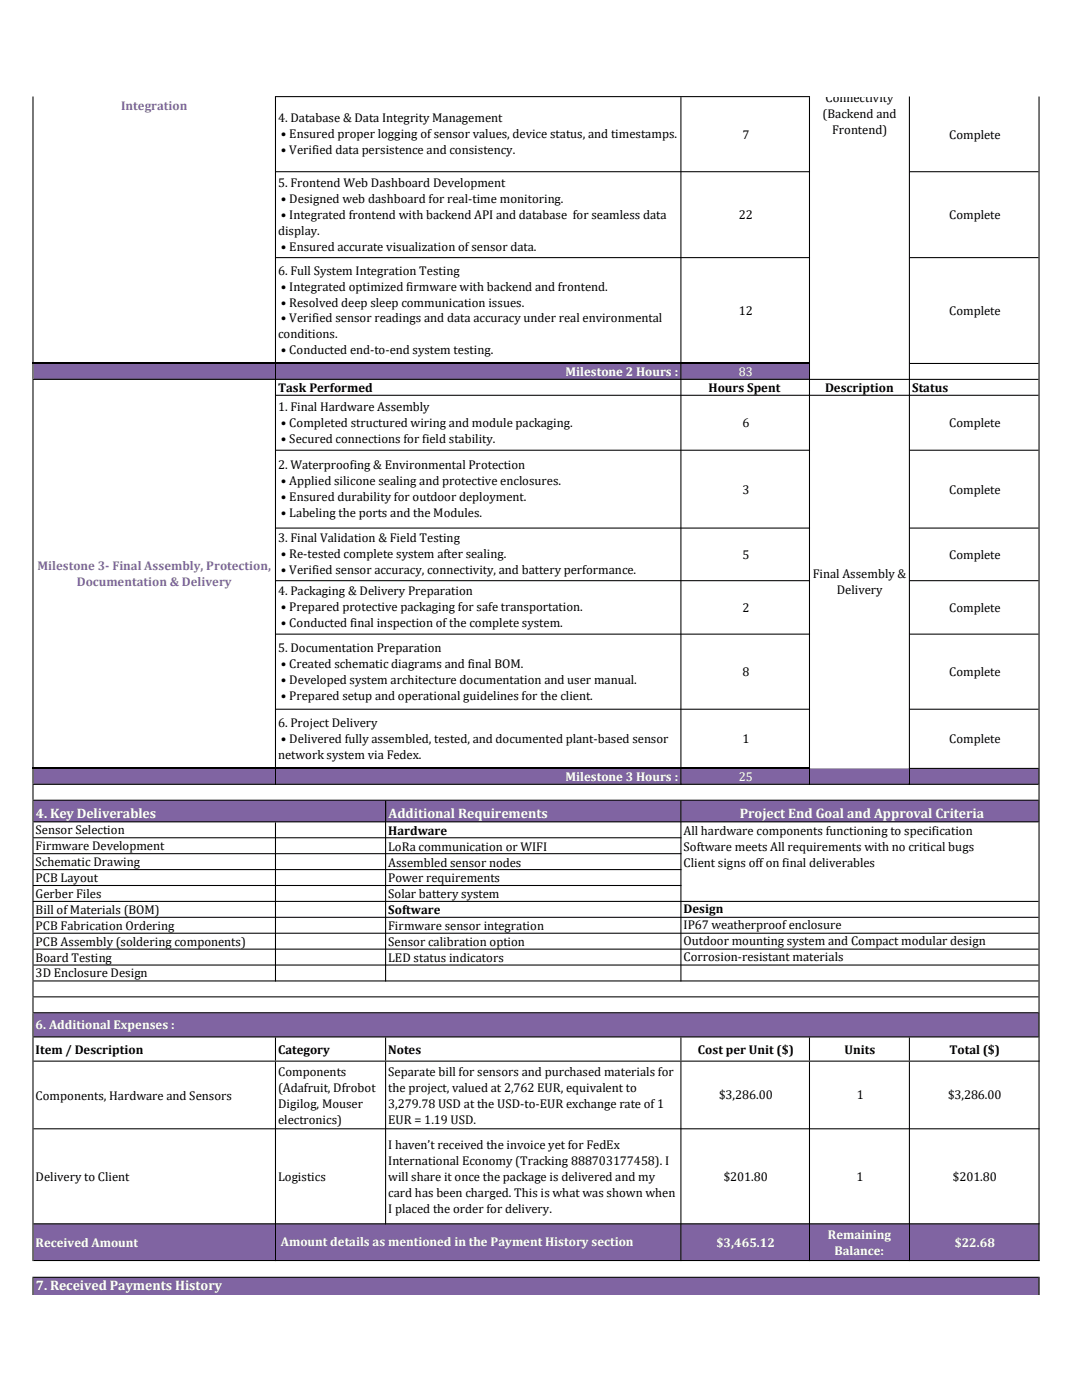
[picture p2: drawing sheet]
<svg xmlns="http://www.w3.org/2000/svg" width="216mm" height="279mm" viewBox="0 0 216 279" stroke-linecap="round" stroke-linejoin="round" font-family="sans-serif">
<defs><g id="words">
<g font-size="2.7" fill="#fff">
<text x="7.2" y="163.2">4. Key Deliverables</text>
<text x="77.5" y="163.2">Additional Requirements</text>
<text x="147.6" y="163.2">Project End Goal and Approval Criteria</text>
<text x="7.2" y="257.5">7. Received Payments History</text>
</g>
<g font-size="2.5" fill="#8064a2">
<text x="24.2" y="21.9">Integration</text>
<text x="7.5" y="113.7">Milestone 3- Final Assembly, Protection,</text>
<text x="15.3" y="116.9">Documentation &amp; Delivery</text>
</g>
<g font-size="2.5">
<text x="164.1" y="23.5">(Backend and</text>
<text x="164.7" y="20.4">Connectivity</text>
<text x="55.5" y="24.4">4. Database &amp; Data Integrity Management</text>
<text x="56.1" y="27.6">• Ensured proper logging of sensor values, device status, and timestamps.</text>
<text x="148.1" y="27.7">7</text>
<text x="166" y="26.7">Frontend)</text>
<text x="189.4" y="27.7">Complete</text>
<text x="56.1" y="30.7">• Verified data persistence and consistency.</text>
<text x="55.5" y="37.3">5. Frontend Web Dashboard Development</text>
<text x="56.1" y="40.5">• Designed web dashboard for real-time monitoring.</text>
<text x="55.5" y="46.8">display.</text>
<text x="56.1" y="43.6">• Integrated frontend with backend API and database for seamless data</text>
<text x="147.4" y="43.7">22</text>
<text x="189.4" y="43.7">Complete</text>
<text x="56.1" y="50">• Ensured accurate visualization of sensor data.</text>
<text x="55.5" y="54.8">6. Full System Integration Testing</text>
<text x="56.1" y="58">• Integrated optimized firmware with backend and frontend.</text>
<text x="56.1" y="61.2">• Resolved deep sleep communication issues.</text>
<text x="56.1" y="64.3">• Verified sensor readings and data accuracy under real environmental</text>
<text x="147.4" y="62.9">12</text>
<text x="189.4" y="62.9">Complete</text>
<text x="55.5" y="67.5">conditions.</text>
<text x="56.1" y="70.7">• Conducted end-to-end system testing.</text>
<text x="55.5" y="78.3">Task Performed</text>
<text x="55.5" y="82">1. Final Hardware Assembly</text>
<text x="141.4" y="78.2">Hours Spent</text>
<text x="164.6" y="78.3">Description</text>
<text x="182" y="78.3">Status</text>
<text x="56.1" y="85.2">• Completed structured wiring and module packaging.</text>
<text x="56.1" y="88.3">• Secured connections for field stability.</text>
<text x="148.1" y="85.3">6</text>
<text x="189.4" y="85.3">Complete</text>
<text x="55.5" y="93.6">2. Waterproofing &amp; Environmental Protection</text>
<text x="56.1" y="96.8">• Applied silicone sealing and protective enclosures.</text>
<text x="56.1" y="100">• Ensured durability for outdoor deployment.</text>
<text x="148.1" y="98.5">3</text>
<text x="189.4" y="98.5">Complete</text>
<text x="56.1" y="103.2">• Labeling the ports and the Modules.</text>
<text x="55.5" y="108.2">3. Final Validation &amp; Field Testing</text>
<text x="56.1" y="111.4">• Re-tested complete system after sealing.</text>
<text x="148.1" y="111.5">5</text>
<text x="189.4" y="111.5">Complete</text>
<text x="55.5" y="118.8">4. Packaging &amp; Delivery Preparation</text>
<text x="56.1" y="114.6">• Verified sensor accuracy, connectivity, and battery performance.</text>
<text x="162.2" y="115.3">Final Assembly &amp;</text>
<text x="167" y="118.5">Delivery</text>
<text x="56.1" y="122">• Prepared protective packaging for safe transportation.</text>
<text x="56.1" y="125.2">• Conducted final inspection of the complete system.</text>
<text x="148.1" y="122.1">2</text>
<text x="189.4" y="122.1">Complete</text>
<text x="55.5" y="130.1">5. Documentation Preparation</text>
<text x="56.1" y="133.3">• Created schematic diagrams and final BOM.</text>
<text x="56.1" y="136.4">• Developed system architecture documentation and user manual.</text>
<text x="148.1" y="135">8</text>
<text x="189.4" y="135">Complete</text>
<text x="56.1" y="139.6">• Prepared setup and operational guidelines for the client.</text>
<text x="55.5" y="145.1">6. Project Delivery</text>
<text x="56.1" y="148.3">• Delivered fully assembled, tested, and documented plant-based sensor</text>
<text x="148.1" y="148.3">1</text>
<text x="189.4" y="148.3">Complete</text>
<text x="55.5" y="151.4">network system via Fedex.</text>
<text x="7.1" y="166.5">Sensor Selection</text>
<text x="77.5" y="166.6">Hardware</text>
<text x="136.4" y="166.6">All hardware components functioning to specification</text>
<text x="7.1" y="169.7">Firmware Development</text>
<text x="7.1" y="172.8">Schematic Drawing</text>
<text x="77.5" y="169.8">LoRa communication or WIFI</text>
<text x="77.5" y="172.9">Assembled sensor nodes</text>
<text x="136.4" y="169.8">Software meets All requirements with no critical bugs</text>
<text x="136.4" y="172.9">Client signs off on final deliverables</text>
<text x="7.1" y="176">PCB Layout</text>
<text x="7.1" y="179.2">Gerber Files</text>
<text x="77.5" y="176.1">Power requirements</text>
<text x="77.5" y="179.3">Solar battery system</text>
<text x="7.1" y="182.4">Bill of Materials (BOM)</text>
<text x="7.1" y="185.5">PCB Fabrication Ordering</text>
<text x="77.5" y="182.5">Software</text>
<text x="77.5" y="185.6">Firmware sensor integration</text>
<text x="136.4" y="185.4">IP67 weatherproof enclosure</text>
<text x="136.4" y="182.2">Design</text>
<text x="7.1" y="188.7">PCB Assembly (soldering components)</text>
<text x="7.1" y="191.9">Board Testing</text>
<text x="77.5" y="188.8">Sensor calibration option</text>
<text x="77.5" y="192">LED status indicators</text>
<text x="136.4" y="188.6">Outdoor mounting system and Compact modular design</text>
<text x="136.4" y="191.7">Corrosion-resistant materials</text>
<text x="7.1" y="195.1">3D Enclosure Design</text>
<text x="7.1" y="210.3">Item / Description</text>
<text x="55.5" y="210.3">Category</text>
<text x="55.5" y="214.7">Components</text>
<text x="77.5" y="210.3">Notes</text>
<text x="77.5" y="214.7">Separate bill for sensors and purchased materials for</text>
<text x="139.3" y="210.3">Cost per Unit ($)</text>
<text x="168.5" y="210.3">Units</text>
<text x="189.5" y="210.3">Total ($)</text>
<text x="7.1" y="219.5">Components, Hardware and Sensors</text>
<text x="55.5" y="217.9">(Adafruit, Dfrobot</text>
<text x="55.5" y="221.1">Digilog, Mouser</text>
<text x="77.5" y="217.9">the project, valued at 2,762 EUR, equivalent to</text>
<text x="77.5" y="221.1">3,279.78 USD at the USD-to-EUR exchange rate of 1</text>
<text x="143.5" y="219.4">$3,286.00</text>
<text x="170.9" y="219.4">1</text>
<text x="189.2" y="219.4">$3,286.00</text>
<text x="55.5" y="224.2">electronics)</text>
<text x="77.5" y="224.2">EUR = 1.19 USD.</text>
<text x="77.5" y="229.4">I haven’t received the invoice yet for FedEx</text>
<text x="77.5" y="232.5">International Economy (Tracking 888703177458). I</text>
<text x="7.1" y="235.7">Delivery to Client</text>
<text x="55.5" y="235.7">Logistics</text>
<text x="77.5" y="235.7">will share it once the package is delivered and my</text>
<text x="77.5" y="238.9">card has been charged. This is what was shown when</text>
<text x="144.4" y="235.7">$201.80</text>
<text x="170.9" y="235.7">1</text>
<text x="190.1" y="235.7">$201.80</text>
<text x="77.5" y="242.1">I placed the order for delivery.</text>
</g>
<g font-size="2.5" fill="#fff">
<text x="112.8" y="75.1">Milestone 2 Hours :</text>
<text x="147.4" y="75.1">83</text>
<text x="112.8" y="155.9">Milestone 3 Hours :</text>
<text x="147.4" y="155.9">25</text>
<text x="7.1" y="205.4">6. Additional Expenses :</text>
<text x="7.1" y="248.9">Received Amount</text>
<text x="56.1" y="248.7">Amount details as mentioned in the Payment History section</text>
<text x="143" y="248.8">$3,465.12</text>
<text x="165.2" y="247.3">Remaining</text>
<text x="166.5" y="250.4">Balance:</text>
<text x="190.5" y="248.8">$22.68</text>
</g>
</g></defs>
<path d="M6.7 72.5h154.8v3.2h-154.8z" fill="#8064a2"/>
<g fill="#fff">
<path d="M6.7 75.7h200.6v3.2h-200.6z"/>
<path d="M6.7 78.9h48.3v74.5h-48.3z"/>
</g>
<path d="M6.7 153.3h200.6v3.2h-200.6zM6.7 159.7h200.6v4.3h-200.6zM6.7 202.1h200.6v4.9h-200.6zM6.7 244.2h200.6v7.4h-200.6zM6.7 254.9h200.6v3.5h-200.6z" fill-rule="evenodd" fill="#8064a2"/>
<g fill="#000">
<path d="M55.1 19.2h106.5v.2h-106.5zM181.6 34.2h25.6v.2h-25.6zM181.6 51.3h25.6v.2h-25.6zM181.6 72.4h25.6v.2h-25.6zM6.5 75.6h200.7v.2h-200.7zM55.1 78.8h152.1v.2h-152.1zM181.6 89.7h25.6v.3h-25.6zM181.6 105.3h25.6v.2h-25.6zM181.6 115.8h25.6v.2h-25.6zM181.6 126.4h25.6v.3h-25.6zM181.6 141.4h25.6v.2h-25.6zM181.6 153.2h25.6v.3h-25.6zM6.5 156.4h200.7v.2h-200.7zM6.5 159.6h200.7v.2h-200.7zM6.5 163.9h200.7v.2h-200.7zM6.5 167.1h129.5v.2h-129.5zM6.5 170.3h129.5v.2h-129.5zM6.5 173.4h129.5v.3h-129.5zM6.5 176.6h129.5v.2h-129.5zM6.5 179.8h200.7v.2h-200.7zM6.5 183h200.7v.2h-200.7zM6.5 186.1h200.7v.3h-200.7zM6.5 189.3h200.7v.2h-200.7zM6.5 192.5h200.7v.2h-200.7zM6.5 195.7h200.7v.2h-200.7zM6.5 198.8h200.7v.3h-200.7zM6.5 202h200.7v.2h-200.7zM6.5 206.8h200.7v.3h-200.7zM6.7 211.7h200.7v.2h-200.7zM6.7 225.2h200.7v.2h-200.7zM6.7 244.1h200.7v.2h-200.7zM6.7 251.5h200.7v.2h-200.7zM6.5 254.8h200.7v.2h-200.7z" fill-rule="evenodd"/>
<path d="M55.1 34.2h106.5v.2h-106.5zM55.1 51.3h106.5v.2h-106.5zM6.5 19.3h.2v53.1h-.2z" fill-rule="evenodd"/>
<path d="M6.5 72.6h.2v3h-.2zM55.1 89.7h106.5v.3h-106.5zM55.1 105.3h106.5v.2h-106.5zM55.1 115.8h106.5v.2h-106.5zM55.1 126.4h106.5v.3h-106.5zM55.1 141.4h106.5v.2h-106.5zM6.5 75.8h.2v77.4h-.2z" fill-rule="evenodd"/>
<path d="M6.5 153.5h.2v2.9h-.2zM6.5 156.6h.2v3h-.2zM135.8 19.4h.2v137.2h-.2zM6.5 159.8h.2v4.1h-.2zM54.9 19.2h.2v137.4h-.2zM6.5 164.1h.2v3h-.2zM6.5 167.3h.2v3h-.2zM6.5 170.5h.2v2.9h-.2zM6.5 173.7h.2v2.9h-.2zM6.5 176.8h.2v3h-.2zM6.5 180h.2v3h-.2zM6.5 183.2h.2v2.9h-.2zM6.5 186.4h.2v2.9h-.2zM6.5 189.5h.2v3h-.2zM6.5 192.7h.2v3h-.2zM6.5 195.9h.2v2.9h-.2zM6.5 199.1h.2v2.9h-.2zM6.5 202.2h.2v4.6h-.2zM54.9 164.1h.2v31.8h-.2zM76.8 159.8h.2v36.1h-.2zM135.8 159.8h.2v36.1h-.2zM161.4 19.4h.2v137.2h-.2zM181.4 19.3h.2v137.3h-.2zM54.9 207.1h.2v4.6h-.2zM76.8 207.1h.2v4.6h-.2zM135.8 207.1h.2v4.6h-.2zM161.4 207.1h.2v4.6h-.2zM181.4 207.1h.2v4.6h-.2zM6.5 207.1h.2v44.6h-.2zM207.2 19.3h.2v232.4h-.2zM6.5 255h.2v3.4h-.2zM54.9 211.9h.2v39.8h-.2zM135.8 211.9h.2v39.8h-.2zM161.4 211.9h.2v39.8h-.2zM181.4 211.9h.2v39.8h-.2zM207.2 254.8h.2v3.6h-.2zM76.8 211.9h.2v32.4h-.2z" fill-rule="evenodd"/>
</g>
<path d="M6.5 72.5h155.1M6.5 153.4h155.1" fill="none" stroke="#000" stroke-width=".21"/>
<use href="#words"/>
</svg>
